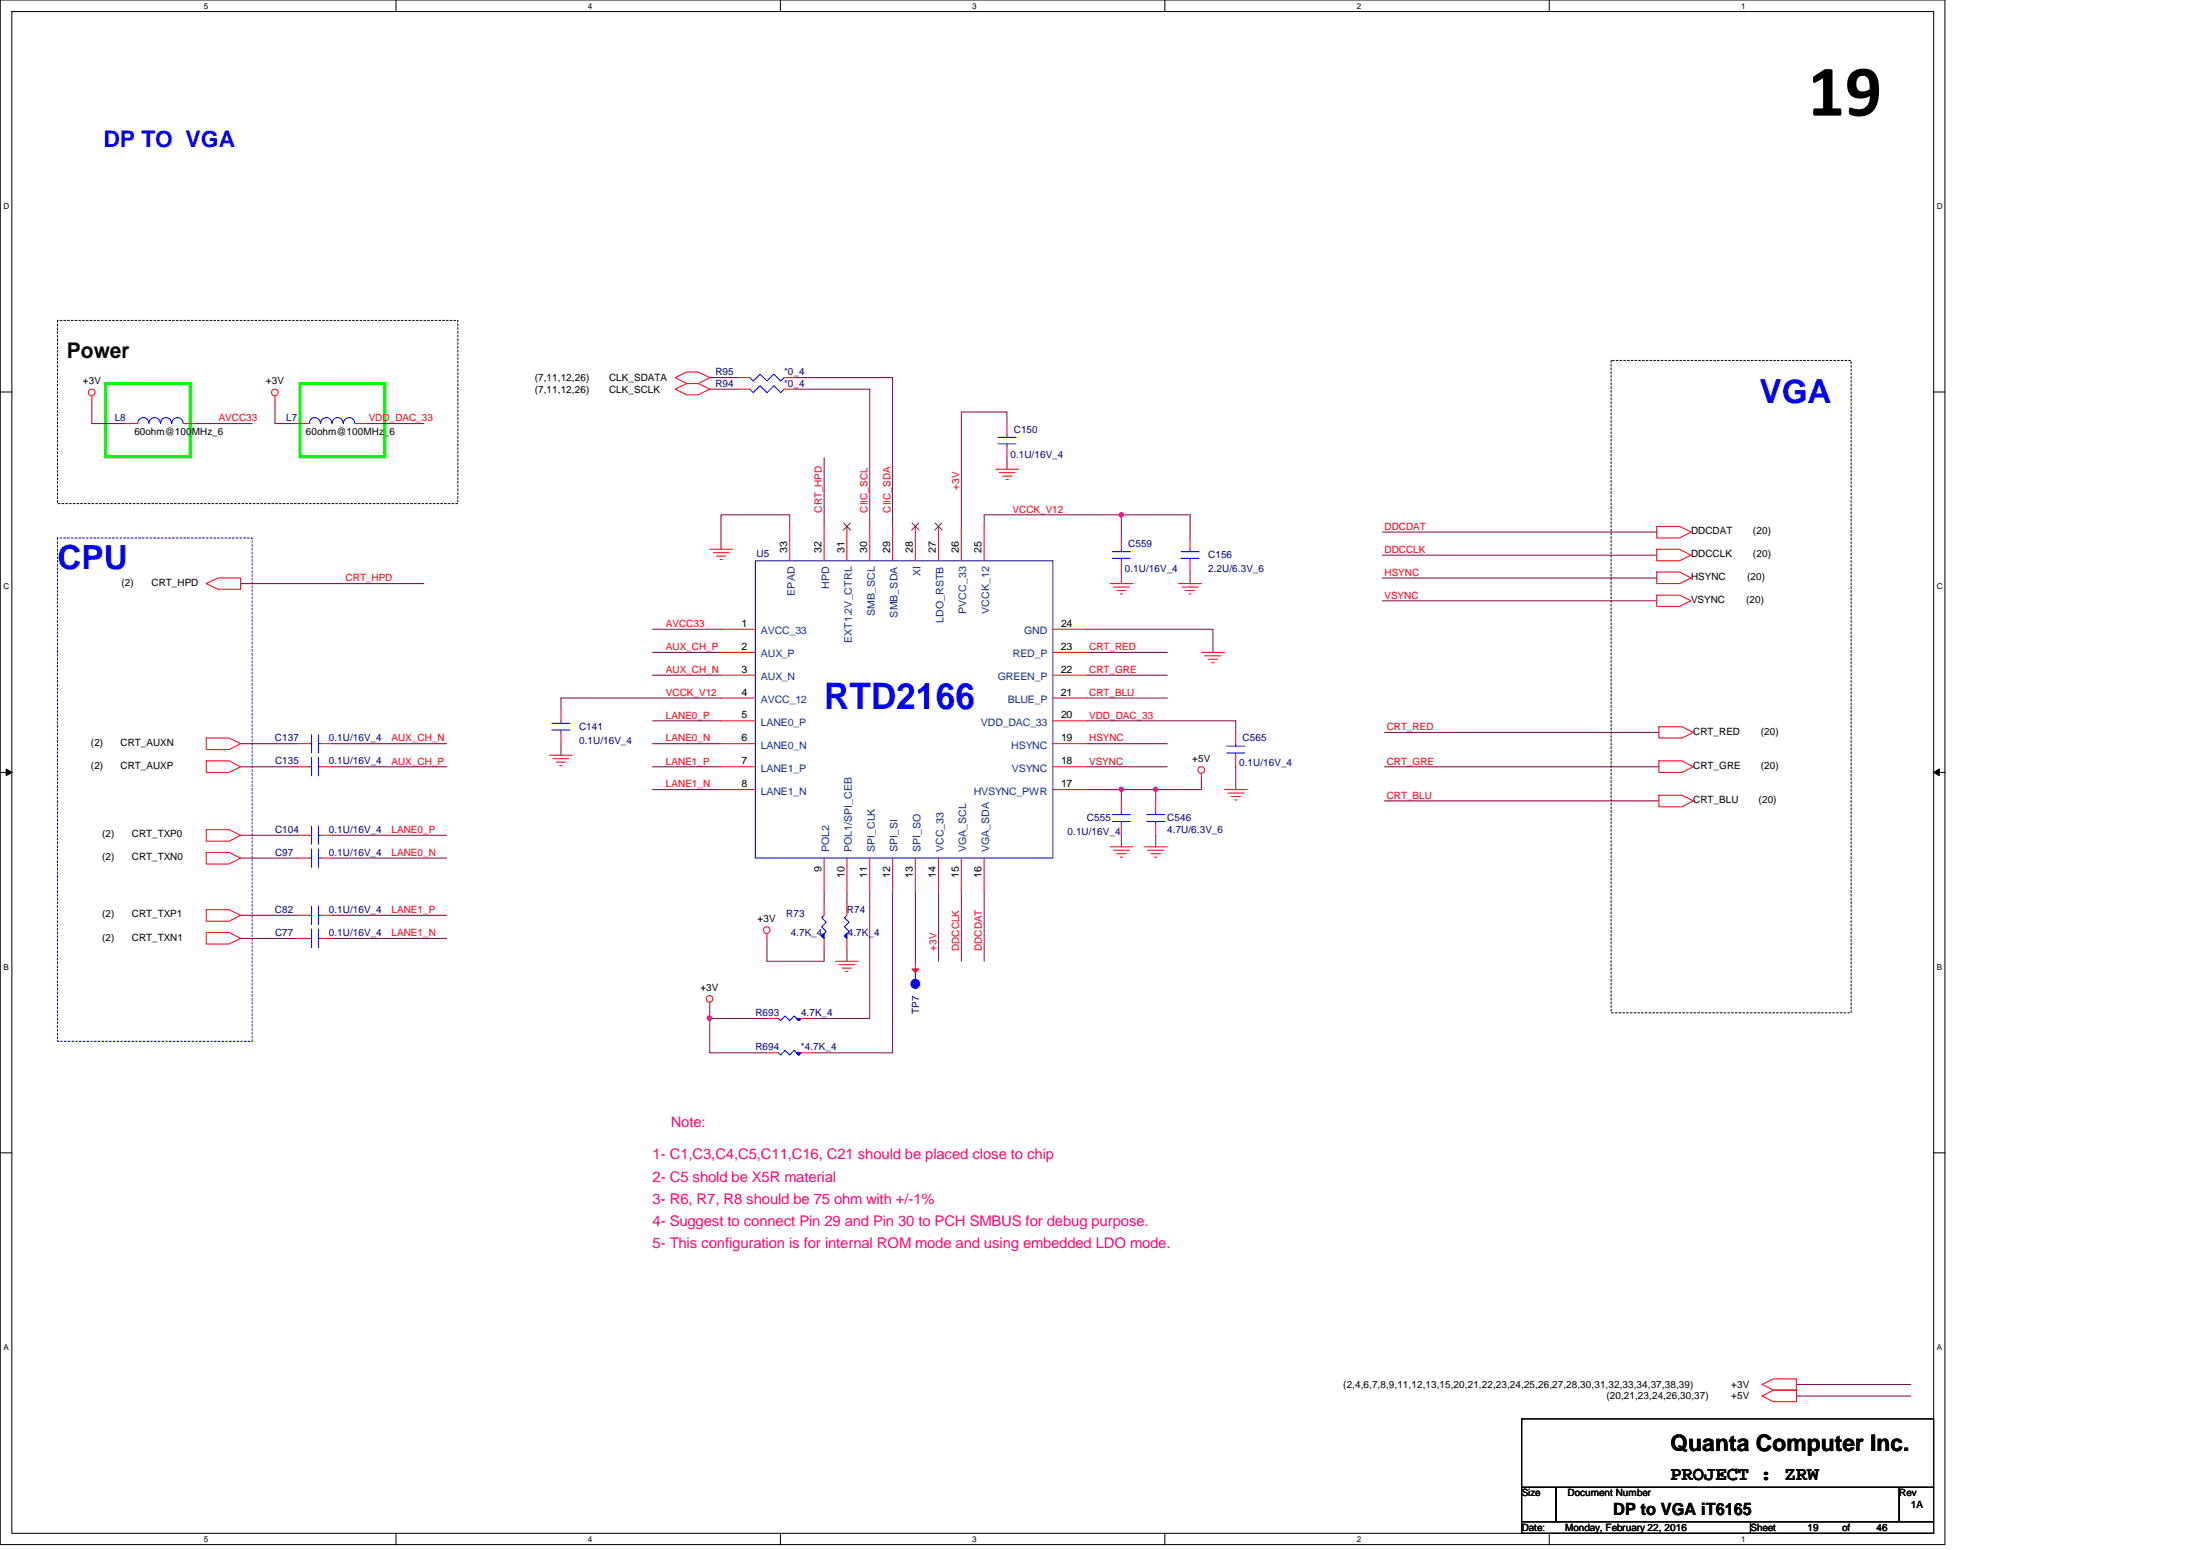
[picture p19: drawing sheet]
<svg xmlns="http://www.w3.org/2000/svg" width="297mm" height="210mm" viewBox="0 0 297 210" stroke-linecap="round" stroke-linejoin="round" font-family="sans-serif">
<defs><g id="words">
<text font-size="9.9" x="244.9" y="15.7">19</text>
<text font-size="5" fill="#00f" x="111.6" y="96">RTD2166</text>
<g font-size="4.5" fill="#00f">
<text x="238.3" y="54.6">VGA</text>
<text x="7.8" y="77">CPU</text>
</g>
<text font-size="3.1" fill="#00f" x="14" y="19.9">DP TO VGA</text>
<text font-size="3.1" x="226.3" y="196.5">Quanta Computer Inc.</text>
<text font-size="2.9" x="9.1" y="48.4">Power</text>
<text font-size="2.6" x="226.3" y="200.5">PROJECT : ZRW</text>
<text font-size="2.3" x="218.5" y="205.1">DP to VGA iT6165</text>
<g font-size="2" fill="#ff0080">
<text x="90.8" y="152.6">Note:</text>
<text x="88.4" y="160">2- C5 shold be X5R material</text>
<text x="88.4" y="156.9">1- C1,C3,C4,C5,C11,C16, C21 should be placed close to chip</text>
<text x="88.4" y="166.1">4- Suggest to connect Pin 29 and Pin 30 to PCH SMBUS for debug purpose.</text>
<text x="88.4" y="163.1">3- R6, R7, R8 should be 75 ohm with +/-1%</text>
<text x="88.4" y="169">5- This configuration is for internal ROM mode and using embedded LDO mode.</text>
</g>
<g font-size="1.4">
<text x="11.2" y="52.1">+3V</text>
<text x="36" y="52.1">+3V</text>
<text x="72.4" y="53.2">(7,11,12,26)</text>
<text x="72.4" y="51.6">(7,11,12,26)</text>
<text x="82.5" y="53.2">CLK_SCLK</text>
<text x="82.5" y="51.6">CLK_SDATA</text>
<text x="18.2" y="58.9">60ohm@100MHz_6</text>
<text x="41.4" y="58.9">60ohm@100MHz_6</text>
<text x="106.6" y="74.8" transform="rotate(-90 106.6 74.8)">33</text>
<text x="111.3" y="74.8" transform="rotate(-90 111.3 74.8)">32</text>
<text x="114.4" y="74.8" transform="rotate(-90 114.4 74.8)">31</text>
<text x="117.5" y="74.8" transform="rotate(-90 117.5 74.8)">30</text>
<text x="120.6" y="74.8" transform="rotate(-90 120.6 74.8)">29</text>
<text x="123.6" y="74.8" transform="rotate(-90 123.6 74.8)">28</text>
<text x="126.8" y="74.8" transform="rotate(-90 126.8 74.8)">27</text>
<text x="129.9" y="74.8" transform="rotate(-90 129.9 74.8)">26</text>
<text x="133" y="74.8" transform="rotate(-90 133 74.8)">25</text>
<text x="229.1" y="75.5">DDCCLK</text>
<text x="229.1" y="72.3">DDCDAT</text>
<text x="237.4" y="72.3">(20)</text>
<text x="237.4" y="75.5">(20)</text>
<text x="16.5" y="79.3">(2)</text>
<text x="20.5" y="79.3">CRT_HPD</text>
<text x="229.1" y="81.7">VSYNC</text>
<text x="229.1" y="78.6">HSYNC</text>
<text x="236.5" y="81.7">(20)</text>
<text x="236.6" y="78.6">(20)</text>
<text x="100.4" y="88">2</text>
<text x="100.4" y="84.9">1</text>
<text x="143.7" y="88">23</text>
<text x="143.7" y="84.9">24</text>
<text x="100.4" y="94.2">4</text>
<text x="100.4" y="91.1">3</text>
<text x="143.7" y="91.1">22</text>
<text x="143.7" y="94.2">21</text>
<text x="12.3" y="101">(2)</text>
<text x="16.3" y="101">CRT_AUXN</text>
<text x="100.4" y="100.4">6</text>
<text x="100.4" y="97.3">5</text>
<text x="143.7" y="100.4">19</text>
<text x="143.7" y="97.3">20</text>
<text x="229.4" y="99.5">CRT_RED</text>
<text x="238.5" y="99.5">(20)</text>
<text x="12.3" y="104.1">(2)</text>
<text x="16.3" y="104.1">CRT_AUXP</text>
<text x="100.4" y="106.6">8</text>
<text x="100.4" y="103.5">7</text>
<text x="143.7" y="106.6">17</text>
<text x="143.7" y="103.5">18</text>
<text x="161.5" y="103.2">+5V</text>
<text x="229.4" y="104.1">CRT_GRE</text>
<text x="238.5" y="104.1">(20)</text>
<text x="13.8" y="113.4">(2)</text>
<text x="17.9" y="113.4">CRT_TXP0</text>
<text x="229.4" y="108.8">CRT_BLU</text>
<text x="238.2" y="108.8">(20)</text>
<text x="13.8" y="116.5">(2)</text>
<text x="17.9" y="116.5">CRT_TXN0</text>
<text x="111.3" y="118.1" transform="rotate(-90 111.3 118.1)">9</text>
<text x="114.4" y="118.9" transform="rotate(-90 114.4 118.9)">10</text>
<text x="117.5" y="118.9" transform="rotate(-90 117.5 118.9)">11</text>
<text x="120.6" y="118.9" transform="rotate(-90 120.6 118.9)">12</text>
<text x="123.6" y="118.9" transform="rotate(-90 123.6 118.9)">13</text>
<text x="126.8" y="118.9" transform="rotate(-90 126.8 118.9)">14</text>
<text x="129.9" y="118.9" transform="rotate(-90 129.9 118.9)">15</text>
<text x="133" y="118.9" transform="rotate(-90 133 118.9)">16</text>
<text x="13.8" y="124.2">(2)</text>
<text x="17.9" y="124.2">CRT_TXP1</text>
<text x="102.6" y="124.9">+3V</text>
<text x="13.8" y="127.4">(2)</text>
<text x="17.9" y="127.4">CRT_TXN1</text>
<text x="94.9" y="134.2">+3V</text>
<text x="181.9" y="188">(2,4,6,7,8,9,11,12,13,15,20,21,22,23,24,25,26,27,28,30,31,32,33,34,37,38,39)</text>
<text x="217.6" y="189.5">(20,21,23,24,26,30,37)</text>
<text x="234.5" y="189.5">+5V</text>
<text x="234.5" y="188">+3V</text>
<text x="206.1" y="202.6">Size</text>
<text x="212.3" y="202.6">Document Number</text>
<text x="257.3" y="202.6">Rev</text>
<text x="206.1" y="207.3">Date:</text>
<text x="212" y="207.3">Monday, February 22, 2016</text>
<text x="237.1" y="207.3">Sheet</text>
<text x="244.8" y="207.3">19</text>
<text x="249.5" y="207.3">of</text>
<text x="254.2" y="207.3">46</text>
<text x="258.8" y="204.2">1A</text>
</g>
<g font-size="1.4" fill="#000080">
<text x="96.9" y="50.8">R95</text>
<text x="96.9" y="52.4">R94</text>
<text x="106.2" y="50.8">*0_4</text>
<text x="106.2" y="52.4">*0_4</text>
<text x="15.5" y="57">L8</text>
<text x="38.8" y="57">L7</text>
<text x="137.3" y="58.6">C150</text>
<text x="136.9" y="62">0.1U/16V_4</text>
<text x="102.5" y="75.5">U5</text>
<text x="152.3" y="77.5">0.1U/16V_4</text>
<text x="152.8" y="74.1">C559</text>
<text x="163.6" y="75.6">C156</text>
<text x="163.6" y="77.5">2.2U/6.3V_6</text>
<text x="37.2" y="100.4">C137</text>
<text x="44.5" y="100.4">0.1U/16V_4</text>
<text x="78.4" y="98.8">C141</text>
<text x="78.4" y="100.7">0.1U/16V_4</text>
<text x="168.3" y="100.4">C565</text>
<text x="37.2" y="103.5">C135</text>
<text x="44.5" y="103.5">0.1U/16V_4</text>
<text x="167.8" y="103.8">0.1U/16V_4</text>
<text x="37.2" y="112.8">C104</text>
<text x="44.5" y="112.8">0.1U/16V_4</text>
<text x="144.6" y="113.1">0.1U/16V_4</text>
<text x="147.2" y="111.2">C555</text>
<text x="158.1" y="111.2">C546</text>
<text x="158.1" y="112.8">4.7U/6.3V_6</text>
<text x="37.2" y="115.9">C97</text>
<text x="44.5" y="115.9">0.1U/16V_4</text>
<text x="37.2" y="123.6">C82</text>
<text x="44.5" y="123.6">0.1U/16V_4</text>
<text x="106.5" y="124.2">R73</text>
<text x="114.7" y="123.6">R74</text>
<text x="37.2" y="126.7">C77</text>
<text x="44.5" y="126.7">0.1U/16V_4</text>
<text x="107.1" y="126.7">4.7K_4</text>
<text x="114.8" y="126.7">4.7K_4</text>
<text x="102.3" y="137.6">R693</text>
<text x="108.5" y="137.6">4.7K_4</text>
<text x="124.5" y="137.3" transform="rotate(-90 124.5 137.3)">TP7</text>
<text x="102.3" y="142.2">R694</text>
<text x="108.5" y="142.2">*4.7K_4</text>
</g>
<g font-size="1.4" fill="#f00">
<text x="29.6" y="57.1">AVCC33</text>
<text x="49.9" y="57.1">VDD_DAC_33</text>
<text x="111.3" y="69.4" transform="rotate(-90 111.3 69.4)">CRT_HPD</text>
<text x="117.5" y="69.4" transform="rotate(-90 117.5 69.4)">CIIC_SCL</text>
<text x="120.6" y="69.4" transform="rotate(-90 120.6 69.4)">CIIC_SDA</text>
<text x="129.9" y="66.3" transform="rotate(-90 129.9 66.3)">+3V</text>
<text x="137.2" y="69.4">VCCK_V12</text>
<text x="187.5" y="71.8">DDCDAT</text>
<text x="187.5" y="74.9">DDCCLK</text>
<text x="187.5" y="78">HSYNC</text>
<text x="46.8" y="78.7">CRT_HPD</text>
<text x="187.5" y="81.1">VSYNC</text>
<text x="90.2" y="88.1">AUX_CH_P</text>
<text x="90.2" y="84.9">AVCC33</text>
<text x="147.5" y="88.1">CRT_RED</text>
<text x="90.2" y="94.2">VCCK_V12</text>
<text x="90.2" y="91.1">AUX_CH_N</text>
<text x="147.5" y="94.2">CRT_BLU</text>
<text x="147.5" y="91.1">CRT_GRE</text>
<text x="53" y="100.4">AUX_CH_N</text>
<text x="90.2" y="100.4">LANE0_N</text>
<text x="90.2" y="97.3">LANE0_P</text>
<text x="147.5" y="97.3">VDD_DAC_33</text>
<text x="147.5" y="100.4">HSYNC</text>
<text x="187.8" y="98.9">CRT_RED</text>
<text x="53" y="103.5">AUX_CH_P</text>
<text x="90.2" y="106.6">LANE1_N</text>
<text x="90.2" y="103.5">LANE1_P</text>
<text x="147.5" y="103.5">VSYNC</text>
<text x="187.8" y="103.5">CRT_GRE</text>
<text x="53" y="112.8">LANE0_P</text>
<text x="187.8" y="108.2">CRT_BLU</text>
<text x="53" y="115.9">LANE0_N</text>
<text x="53" y="123.7">LANE1_P</text>
<text x="53" y="126.8">LANE1_N</text>
<text x="126.8" y="128.8" transform="rotate(-90 126.8 128.8)">+3V</text>
<text x="129.9" y="128.8" transform="rotate(-90 129.9 128.8)">DDCCLK</text>
<text x="133" y="128.8" transform="rotate(-90 133 128.8)">DDCDAT</text>
</g>
<g font-size="1.4" fill="#004080">
<text x="107.6" y="80.7" transform="rotate(-90 107.6 80.7)">EPAD</text>
<text x="112.3" y="79.8" transform="rotate(-90 112.3 79.8)">HPD</text>
<text x="118.5" y="83.5" transform="rotate(-90 118.5 83.5)">SMB_SCL</text>
<text x="121.6" y="83.6" transform="rotate(-90 121.6 83.6)">SMB_SDA</text>
<text x="124.7" y="78.1" transform="rotate(-90 124.7 78.1)">XI</text>
<text x="130.9" y="83.2" transform="rotate(-90 130.9 83.2)">PVCC_33</text>
<text x="134" y="83.2" transform="rotate(-90 134 83.2)">VCCK_12</text>
<text x="103.1" y="89">AUX_P</text>
<text x="103.1" y="85.9">AVCC_33</text>
<text x="115.4" y="87.1" transform="rotate(-90 115.4 87.1)">EXT1.2V_CTRL</text>
<text x="127.8" y="84.4" transform="rotate(-90 127.8 84.4)">LDO_RSTB</text>
<text x="137.2" y="89">RED_P</text>
<text x="138.7" y="85.9">GND</text>
<text x="103.1" y="95.2">AVCC_12</text>
<text x="103.1" y="92.1">AUX_N</text>
<text x="135.2" y="92.1">GREEN_P</text>
<text x="136.5" y="95.2">BLUE_P</text>
<text x="103.1" y="101.4">LANE0_N</text>
<text x="103.1" y="98.3">LANE0_P</text>
<text x="132.9" y="98.3">VDD_DAC_33</text>
<text x="137" y="101.4">HSYNC</text>
<text x="103.1" y="107.6">LANE1_N</text>
<text x="103.1" y="104.5">LANE1_P</text>
<text x="131.9" y="107.6">HVSYNC_PWR</text>
<text x="137.1" y="104.5">VSYNC</text>
<text x="112.3" y="115.4" transform="rotate(-90 112.3 115.4)">POL2</text>
<text x="115.4" y="115.4" transform="rotate(-90 115.4 115.4)">POL1/SPI_CEB</text>
<text x="118.5" y="115.4" transform="rotate(-90 118.5 115.4)">SPI_CLK</text>
<text x="121.6" y="115.4" transform="rotate(-90 121.6 115.4)">SPI_SI</text>
<text x="124.7" y="115.4" transform="rotate(-90 124.7 115.4)">SPI_SO</text>
<text x="127.8" y="115.4" transform="rotate(-90 127.8 115.4)">VCC_33</text>
<text x="130.9" y="115.4" transform="rotate(-90 130.9 115.4)">VGA_SCL</text>
<text x="134" y="115.4" transform="rotate(-90 134 115.4)">VGA_SDA</text>
</g>
<g font-size="1.1">
<text x="27.6" y="1.2">5</text>
<text x="79.6" y="1.2">4</text>
<text x="131.7" y="1.2">3</text>
<text x="183.8" y="1.2">2</text>
<text x="235.8" y="1.2">1</text>
<text x=".5" y="28.3">D</text>
<text x="262.3" y="28.3">D</text>
<text x=".5" y="79.8">C</text>
<text x="262.3" y="79.8">C</text>
<text x=".5" y="131.3">B</text>
<text x="262.3" y="131.3">B</text>
<text x=".5" y="182.8">A</text>
<text x="262.3" y="182.8">A</text>
<text x="27.6" y="208.8">5</text>
<text x="79.6" y="208.8">4</text>
<text x="131.7" y="208.8">3</text>
<text x="183.8" y="208.8">2</text>
<text x="235.8" y="208.8">1</text>
</g>
</g></defs>
<path d="M0 0h263.4v209.2h-263.4zM1.6 1.6h260.3v206h-260.3z" fill="none" stroke="#000" stroke-width=".14"/>
<g fill="#fff">
<path d="M27.6 .2h.6v1.2h-.6z"/>
<path d="M27.6 207.9h.6v1.1h-.6z"/>
</g>
<path d="M53.6 0v1.6M53.6 207.6v1.6" fill="none" stroke="#000" stroke-width=".14"/>
<g fill="#fff">
<path d="M79.6 .2h.6v1.2h-.6z"/>
<path d="M79.6 207.9h.6v1.1h-.6z"/>
</g>
<path d="M105.7 0v1.6M105.7 207.6v1.6" fill="none" stroke="#000" stroke-width=".14"/>
<g fill="#fff">
<path d="M131.7 .2h.6v1.2h-.6z"/>
<path d="M131.7 207.9h.6v1.1h-.6z"/>
</g>
<path d="M157.8 0v1.6M157.8 207.6v1.6" fill="none" stroke="#000" stroke-width=".14"/>
<g fill="#fff">
<path d="M183.8 .2h.6v1.2h-.6z"/>
<path d="M183.8 207.9h.6v1.1h-.6z"/>
</g>
<path d="M209.8 0v1.6M209.8 207.6v1.6" fill="none" stroke="#000" stroke-width=".14"/>
<g fill="#fff">
<path d="M235.8 .2h.6v1.2h-.6z"/>
<path d="M235.8 207.9h.6v1.1h-.6z"/>
<path d="M.5 27.3h.7v1.2h-.7z"/>
<path d="M262.3 27.3h.8v1.2h-.8z"/>
<path d="M.5 78.8h.7v1.2h-.7z"/>
<path d="M262.3 78.8h.8v1.2h-.8z"/>
</g>
<path d="M0 53.1h1.6M261.9 53.1h1.6" fill="none" stroke="#000" stroke-width=".14"/>
<g fill="#fff">
<path d="M.5 130.3h.7v1.2h-.7z"/>
<path d="M262.3 130.3h.8v1.2h-.8z"/>
</g>
<path d="M0 104.6h1.6M.8 104.1l.8 .5-.8 .4zM261.9 104.6l.8-.5v.9zM261.9 104.6h1.6" fill="none" stroke="#000" stroke-width=".14"/>
<path d="M.8 104.1l.8 .5-.8 .4zM261.9 104.6l.8-.5v.9z" fill="#000"/>
<g fill="#fff">
<path d="M.5 181.9h.7v1.1h-.7z"/>
<path d="M262.3 181.9h.8v1.1h-.8z"/>
</g>
<path d="M0 156.1h1.6M261.9 156.1h1.6" fill="none" stroke="#000" stroke-width=".14"/>
<path d="M7.8 43.4h54.2v24.8h-54.2zM218.2 48.8h32.5v88.4h-32.5z" fill="none" stroke="#000" stroke-width=".14" stroke-dasharray=".3 .3"/>
<path d="M7.8 72.9h26.4v68.1h-26.4z" fill="none" stroke="#00f" stroke-width=".14" stroke-dasharray=".3 .3"/>
<path d="M14.3 51.9h11.5v9.9h-11.5zM40.6 51.9h11.5v9.9h-11.5z" fill="none" stroke="#0f0" stroke-width=".42"/>
<path d="M133.3 69.7h18.6M187.2 75.2h37.2M187.2 72.1h37.2M187.2 78.3h37.2M187.2 81.4h37.2M103.9 130.2h7.7M127.1 120.9v9.3M130.2 120.9v9.3M133.3 120.9v9.3M243.3 187.5h15.5M243.3 189.1h15.5" fill="none" stroke="#800040" stroke-width=".14"/>
<circle cx="151.9" cy="69.7" r=".3" fill="#f0f"/>
<circle cx="151.9" cy="69.7" r=".3" fill="none" stroke="#f0f" stroke-width=".14"/>
<path d="M37.2 57.4h3.1M120.9 51.1v20.2M161.2 69.7v3.2M88.4 85.2h9.3M164.3 85.2v3.1M147.2 106.9h4.7M156.5 113.1v1.6" fill="none" stroke="#800040" stroke-width=".14"/>
<circle cx="151.9" cy="106.9" r=".3" fill="#f0f"/>
<circle cx="151.9" cy="106.9" r=".3" fill="none" stroke="#f0f" stroke-width=".14"/>
<g fill="none" stroke="#800040" stroke-width=".14">
<path d="M12.4 54.2v3.2h4.7M26.4 57.4h7.8M37.2 54.2v3.2M49.7 57.4h7.7M96.1 51.1h3.9M96.1 52.7h3.9M107.7 52.7h10.1v18.6M107.7 51.1h13.2M32.6 79h24.8M136.4 62v1.5M147.2 88.3h10.9M147.2 85.2h17.1"/>
<path d="M147.2 91.4h10.9M147.2 94.5h10.9M187.5 99.2h37.2M32.6 100.7h7.7M32.6 103.8h7.7M32.6 116.2h7.7M32.6 113.1h7.7M147.2 103.8h10.9M147.2 100.7h10.9M151.9 113.1v1.6M151.9 106.9h4.6M187.5 108.5h37.2"/>
<path d="M187.5 103.8h37.2M32.6 127.1h7.7M32.6 124h7.7M103.9 127.1v3.1"/>
</g>
<circle cx="156.5" cy="106.9" r=".29" fill="#f0f"/>
<circle cx="156.5" cy="106.9" r=".29" fill="none" stroke="#f0f" stroke-width=".14"/>
<path d="M162.7 105.4v1.5h-6.2M96.1 137.9h7.8M117.8 120.9v17h-7.7M120.9 120.9v21.7h-10.8" fill="none" stroke="#800040" stroke-width=".14"/>
<circle cx="96.1" cy="137.9" r=".3" fill="#f0f"/>
<circle cx="96.1" cy="137.9" r=".3" fill="none" stroke="#f0f" stroke-width=".14"/>
<g fill="none" stroke="#800040" stroke-width=".14">
<path d="M136.4 57.4v-1.6h-6.2v15.5M107 71.3v-1.6h-9.3v4.7M111.6 62v9.3M133.3 69.7v1.6M151.9 77.5v1.5M161.2 69.7h-9.3v3.2M161.2 77.5v1.5M88.4 97.6h9.3M88.4 88.3h9.3M88.4 91.4h9.3M97.7 94.5h-21.7v1.6M147.2 97.6h20.2v1.6"/>
<path d="M45 103.8h15.5M45 113.1h15.5M45 116.2h15.5M45 100.7h15.5M76 100.7v1.6M88.4 106.9h9.3M88.4 100.7h9.3M88.4 103.8h9.3M151.9 106.9v1.6M156.5 106.9v1.6M167.4 103.8v3.1M45 123.9h15.5"/>
<path d="M45 127.1h15.5M96.1 136.4v6.2h7.8M111.6 128.6v1.6M111.6 120.9v1.5M114.7 120.9v1.5M114.7 128.6v1.6M124 120.9v9.3"/>
</g>
<g fill="none" stroke="#f00" stroke-width=".14">
<path d="M12.4 53.6v.6M37.2 53.6v.6M91.5 52.7l1.5-.8h1.6l1.5 .8-1.5 .8h-1.6zM91.5 51.1l1.5-.7h1.6l1.5 .7-1.5 .8h-1.6zM27.9 79l1.6-.7h3.1v1.5h-3.1zM96.1 74.4h3.1M96.6 74.8h2.2M97.1 75.3h1.2M97.5 75.8h.3M134.9 63.5h3.1M135.3 64h2.2M135.8 64.5h1.2"/>
<path d="M136.3 64.9h.3M150.4 79h3.1M150.8 79.5h2.2M151.3 80h1.2M159.6 79h3.1M160.1 79.5h2.2M160.6 80h1.2M224.4 74.4h3.1l1.6 .8-1.6 .7h-3.1zM224.4 77.5h3.1l1.6 .8-1.6 .7h-3.1zM224.4 71.3h3.1l1.6 .7-1.6 .9h-3.1zM27.9 99.9h3.1l1.6 .8-1.6 .8h-3.1zM151.8 80.4h.3"/>
<path d="M161 80.4h.3M162.7 88.3h3.2M163.2 88.8h2.2M163.7 89.3h1.2M164.1 89.7h.4M224.4 80.6h3.1l1.6 .8-1.6 .7h-3.1zM224.7 98.4h3.1l1.6 .8-1.6 .7h-3.1zM27.9 103h3.1l1.6 .8-1.6 .8h-3.1zM27.9 115.4h3.1l1.6 .8-1.6 .8h-3.1zM27.9 112.3h3.1l1.6 .8-1.6 .8h-3.1zM74.4 102.3h3.1M74.9 102.7h2.1"/>
<path d="M75.3 103.2h1.3M75.8 103.7h.3M150.4 114.7h3.1M150.8 115.1h2.2M151.3 115.6h1.2M151.8 116.1h.3M155 114.7h3.1M155.4 115.1h2.2M155.9 115.6h1.3M156.4 116.1h.3M162.7 104.8v.6M165.9 106.9h3"/>
<path d="M166.3 107.4h2.2M166.8 107.9h1.2M167.3 108.3h.2M224.7 103h3.1l1.6 .8-1.6 .8h-3.1zM224.7 107.7h3.1l1.6 .8-1.6 .8h-3.1zM27.9 126.3h3.1l1.6 .8-1.6 .7h-3.1zM27.9 123.2h3.1l1.6 .7-1.6 .9h-3.1zM40.3 127.1h1.6M43.4 127.1h1.6M96.1 135.8v.6M103.9 126.4v.7M113.2 130.2h3"/>
<path d="M113.6 130.6h2.2M114.1 131.1h1.2M114.5 131.6h.3M238.7 189.1l1.5-.8h3.1v1.5h-3.1zM238.7 187.5l1.5-.8h3.1v1.6h-3.1z"/>
<circle cx="12.4" cy="53.1" r=".45"/>
<circle cx="37.2" cy="53.1" r=".45"/>
<circle cx="162.7" cy="104.3" r=".45"/>
<circle cx="96.1" cy="135.3" r=".45"/>
<circle cx="103.9" cy="126" r=".45"/>
</g>
<path d="M206.1 192.1h55.8v9.3h-55.8zM206.1 201.4h4.7v4.7h-4.7zM206.1 206.1h31v1.5h-31zM210.8 201.4h46.4v4.7h-46.4zM237.1 206.1h24.8v1.5h-24.8zM257.2 201.4h4.7v4.7h-4.7z" fill="none" stroke="#000" stroke-width=".14"/>
<path d="M41.9 127.1h.3M42.2 125.8v2.5M43.1 125.8v2.5M43.1 127.1h.3M105.4 137.9l.3 .3 .6-.6 .7 .6 .6-.6 .6 .6 .3-.3" fill="none" stroke="#00f" stroke-width=".14"/>
<path d="M107.9 137.9h.6l-.3 .3z" fill-rule="evenodd" fill="#00f"/>
<path d="M101.6 52.7l.4 .5 .9-1 1 1 .9-1 .9 1 .5-.5M101.6 51.1l.4 .5 .9-.9 1 .9 .9-.9 .9 .9 .5-.5M135.2 59.2h2.4M136.4 58.9v.3M135.2 60.1h2.4M136.4 60.1v.3M41.9 103.8h.3M42.2 102.6v2.5M43.1 102.6v2.5M43.1 103.8h.3M107.9 137.9h.6l-.3 .3zM105.4 142.6l.3 .3 .6-.7 .7 .7 .6-.7 .6 .7 .3-.3" fill="none" stroke="#00f" stroke-width=".14"/>
<path d="M100 51.1h1.6M100 52.7h1.6M106.2 51.1h1.5M106.2 52.7h1.5M136.4 57.4v1.5M136.4 60.4v1.6M40.3 103.8h1.6M43.4 103.8h1.6M103.9 137.9h1.5M108.5 137.9h1.6" fill="none" stroke="#f00" stroke-width=".14"/>
<path d="M107.9 142.6h.6l-.3 .3z" fill-rule="evenodd" fill="#00f"/>
<path d="M150.7 75.6h2.4M150.7 74.7h2.4M151.9 75.6v.3M151.9 74.4v.3M41.9 113.1h.3M42.2 111.9v2.4M43.1 111.9v2.4M43.1 113.1h.3M111.6 123.9l-.3 .4 .6 .6-.6 .6 .6 .6-.6 .6 .3 .4M107.9 142.6h.6l-.3 .3z" fill="none" stroke="#00f" stroke-width=".14"/>
<path d="M151.9 75.9v1.6M151.9 72.9v1.5M40.3 113.1h1.6M43.4 113.1h1.6M103.9 142.6h1.5M108.5 142.6h1.6" fill="none" stroke="#f00" stroke-width=".14"/>
<path d="M111.3 126.7l.3-.3v.7l-.3-.4 .3-.3z" fill-rule="evenodd" fill="#00f"/>
<path d="M102.3 75.9h40.3v40.3h-40.3zM41.9 116.2h.3M42.2 115v2.5M43.1 115v2.5M43.1 116.2h.3M150.7 110.3h2.4M150.7 111.2h2.4M151.9 111.2v.4M151.9 110v.3M111.3 126.7l.3-.3v.7l-.3-.4 .3-.3z" fill="none" stroke="#00f" stroke-width=".14"/>
<g fill="none" stroke="#f00" stroke-width=".14">
<path d="M107 71.3v4.6M111.6 71.3v4.6M114.7 71.3v4.6M117.8 71.3v4.6M120.9 71.3v4.6M124 71.3v4.6M127.1 71.3v4.6M130.2 71.3v4.6M133.3 71.3v4.6M97.7 91.4h4.6M97.7 94.5h4.6M97.7 97.6h4.6"/>
<path d="M97.7 85.2h4.6M97.7 88.3h4.6M142.6 94.5h4.6M142.6 85.2h4.6M142.6 88.3h4.6M142.6 91.4h4.6M142.6 97.6h4.6M40.3 116.2h1.6M43.4 116.2h1.6M97.7 106.9h4.6M97.7 100.7h4.6M97.7 103.8h4.6"/>
<path d="M111.6 116.2v4.7M114.7 116.2v4.7M117.8 116.2v4.7M120.9 116.2v4.7M124 116.2v4.7M127.1 116.2v4.7M130.2 116.2v4.7M133.3 116.2v4.7M142.6 106.9h4.6M142.6 100.7h4.6M142.6 103.8h4.6M151.9 111.6v1.5"/>
<path d="M151.9 108.5v1.5M111.6 127.1v1.5M111.6 122.4v1.5"/>
</g>
<path d="M114.2 70.8l1 1M115.2 70.8l-1 1M123.5 70.8l1 1M124.5 70.8l-1 1M126.7 70.8l.9 1M127.6 70.8l-1 1" fill="none" stroke="#804000" stroke-width=".14"/>
<circle cx="124" cy="133.2" r=".6" fill="#00f"/>
<g fill="none" stroke="#00f" stroke-width=".14">
<path d="M124 131.7v.9"/>
<circle cx="124" cy="133.2" r=".6"/>
</g>
<path d="M123.5 131.2h1l-.5 .5z" fill="#f00"/>
<path d="M40.3 57.4h1.6M48.1 57.4h1.6M161.2 75.9v1.6M161.2 72.9v1.5M76 99.2v1.5M76 96.1v1.5M167.4 99.2v1.5M156.5 108.5v1.5M156.5 111.6v1.5M167.4 102.3v1.5M123.5 131.2h1l-.5 .5zM124 130.2v1.5" fill="none" stroke="#f00" stroke-width=".14"/>
<g fill="none" stroke="#00f" stroke-width=".14">
<path d="M43.4 57.3a.74 .74 0 0 0-.8-.7 .74 .74 0 0 0-.7 .8M45 57.3a.76 .76 0 0 0-.8-.7 .76 .76 0 0 0-.8 .8M46.5 57.3a.74 .74 0 0 0-.8-.7 .74 .74 0 0 0-.7 .8M48 57.3a.76 .76 0 0 0-.7-.7 .76 .76 0 0 0-.8 .8M160 75.6h2.4M160 74.7h2.4M161.2 75.6v.3M161.2 74.4v.3M74.8 98h2.4M74.8 98.8h2.4M76 98.8v.4M76 97.6v.4"/>
<path d="M155.3 110.3h2.5M155.3 111.2h2.5M156.5 110v.3M156.5 111.2v.4M166.1 102h2.5M166.1 101h2.5M167.4 102v.3M167.4 100.7v.3M114.7 123.9l-.3 .4 .6 .6-.6 .6 .6 .6-.6 .6 .3 .4"/>
</g>
<path d="M114.4 126.7l.3-.3v.7l-.3-.4 .3-.3z" fill-rule="evenodd" fill="#00f"/>
<g fill="none" stroke="#00f" stroke-width=".14">
<path d="M20.1 57.3a.74 .74 0 0 0-.7-.7 .74 .74 0 0 0-.7 .8M21.7 57.3a.76 .76 0 0 0-.8-.7 .76 .76 0 0 0-.7 .8M23.2 57.3a.74 .74 0 0 0-.7-.7 .74 .74 0 0 0-.7 .8M24.8 57.3a.76 .76 0 0 0-.8-.7 .76 .76 0 0 0-.7 .8M42.2 99.5v2.5M43.1 99.5v2.5M41.9 100.7h.3M43.1 100.7h.3M41.9 123.9h.3M42.2 122.7v2.5M43.1 122.7v2.5M43.1 123.9h.3"/>
<path d="M114.4 126.7l.3-.3v.7l-.3-.4 .3-.3z"/>
</g>
<path d="M17.1 57.4h1.6M24.8 57.4h1.6M40.3 100.7h1.6M43.4 100.7h1.6M40.3 123.9h1.6M43.4 123.9h1.6M114.7 127.1v1.5M114.7 122.4v1.5" fill="none" stroke="#f00" stroke-width=".14"/>
<circle cx="151.9" cy="69.7" r=".3" fill="#f0f"/>
<circle cx="151.9" cy="69.7" r=".3" fill="none" stroke="#f0f" stroke-width=".14"/>
<circle cx="151.9" cy="106.9" r=".3" fill="#f0f"/>
<circle cx="151.9" cy="106.9" r=".3" fill="none" stroke="#f0f" stroke-width=".14"/>
<circle cx="156.5" cy="106.9" r=".29" fill="#f0f"/>
<circle cx="156.5" cy="106.9" r=".29" fill="none" stroke="#f0f" stroke-width=".14"/>
<circle cx="96.1" cy="137.9" r=".3" fill="#f0f"/>
<circle cx="96.1" cy="137.9" r=".3" fill="none" stroke="#f0f" stroke-width=".14"/>
<use href="#words"/>
</svg>
